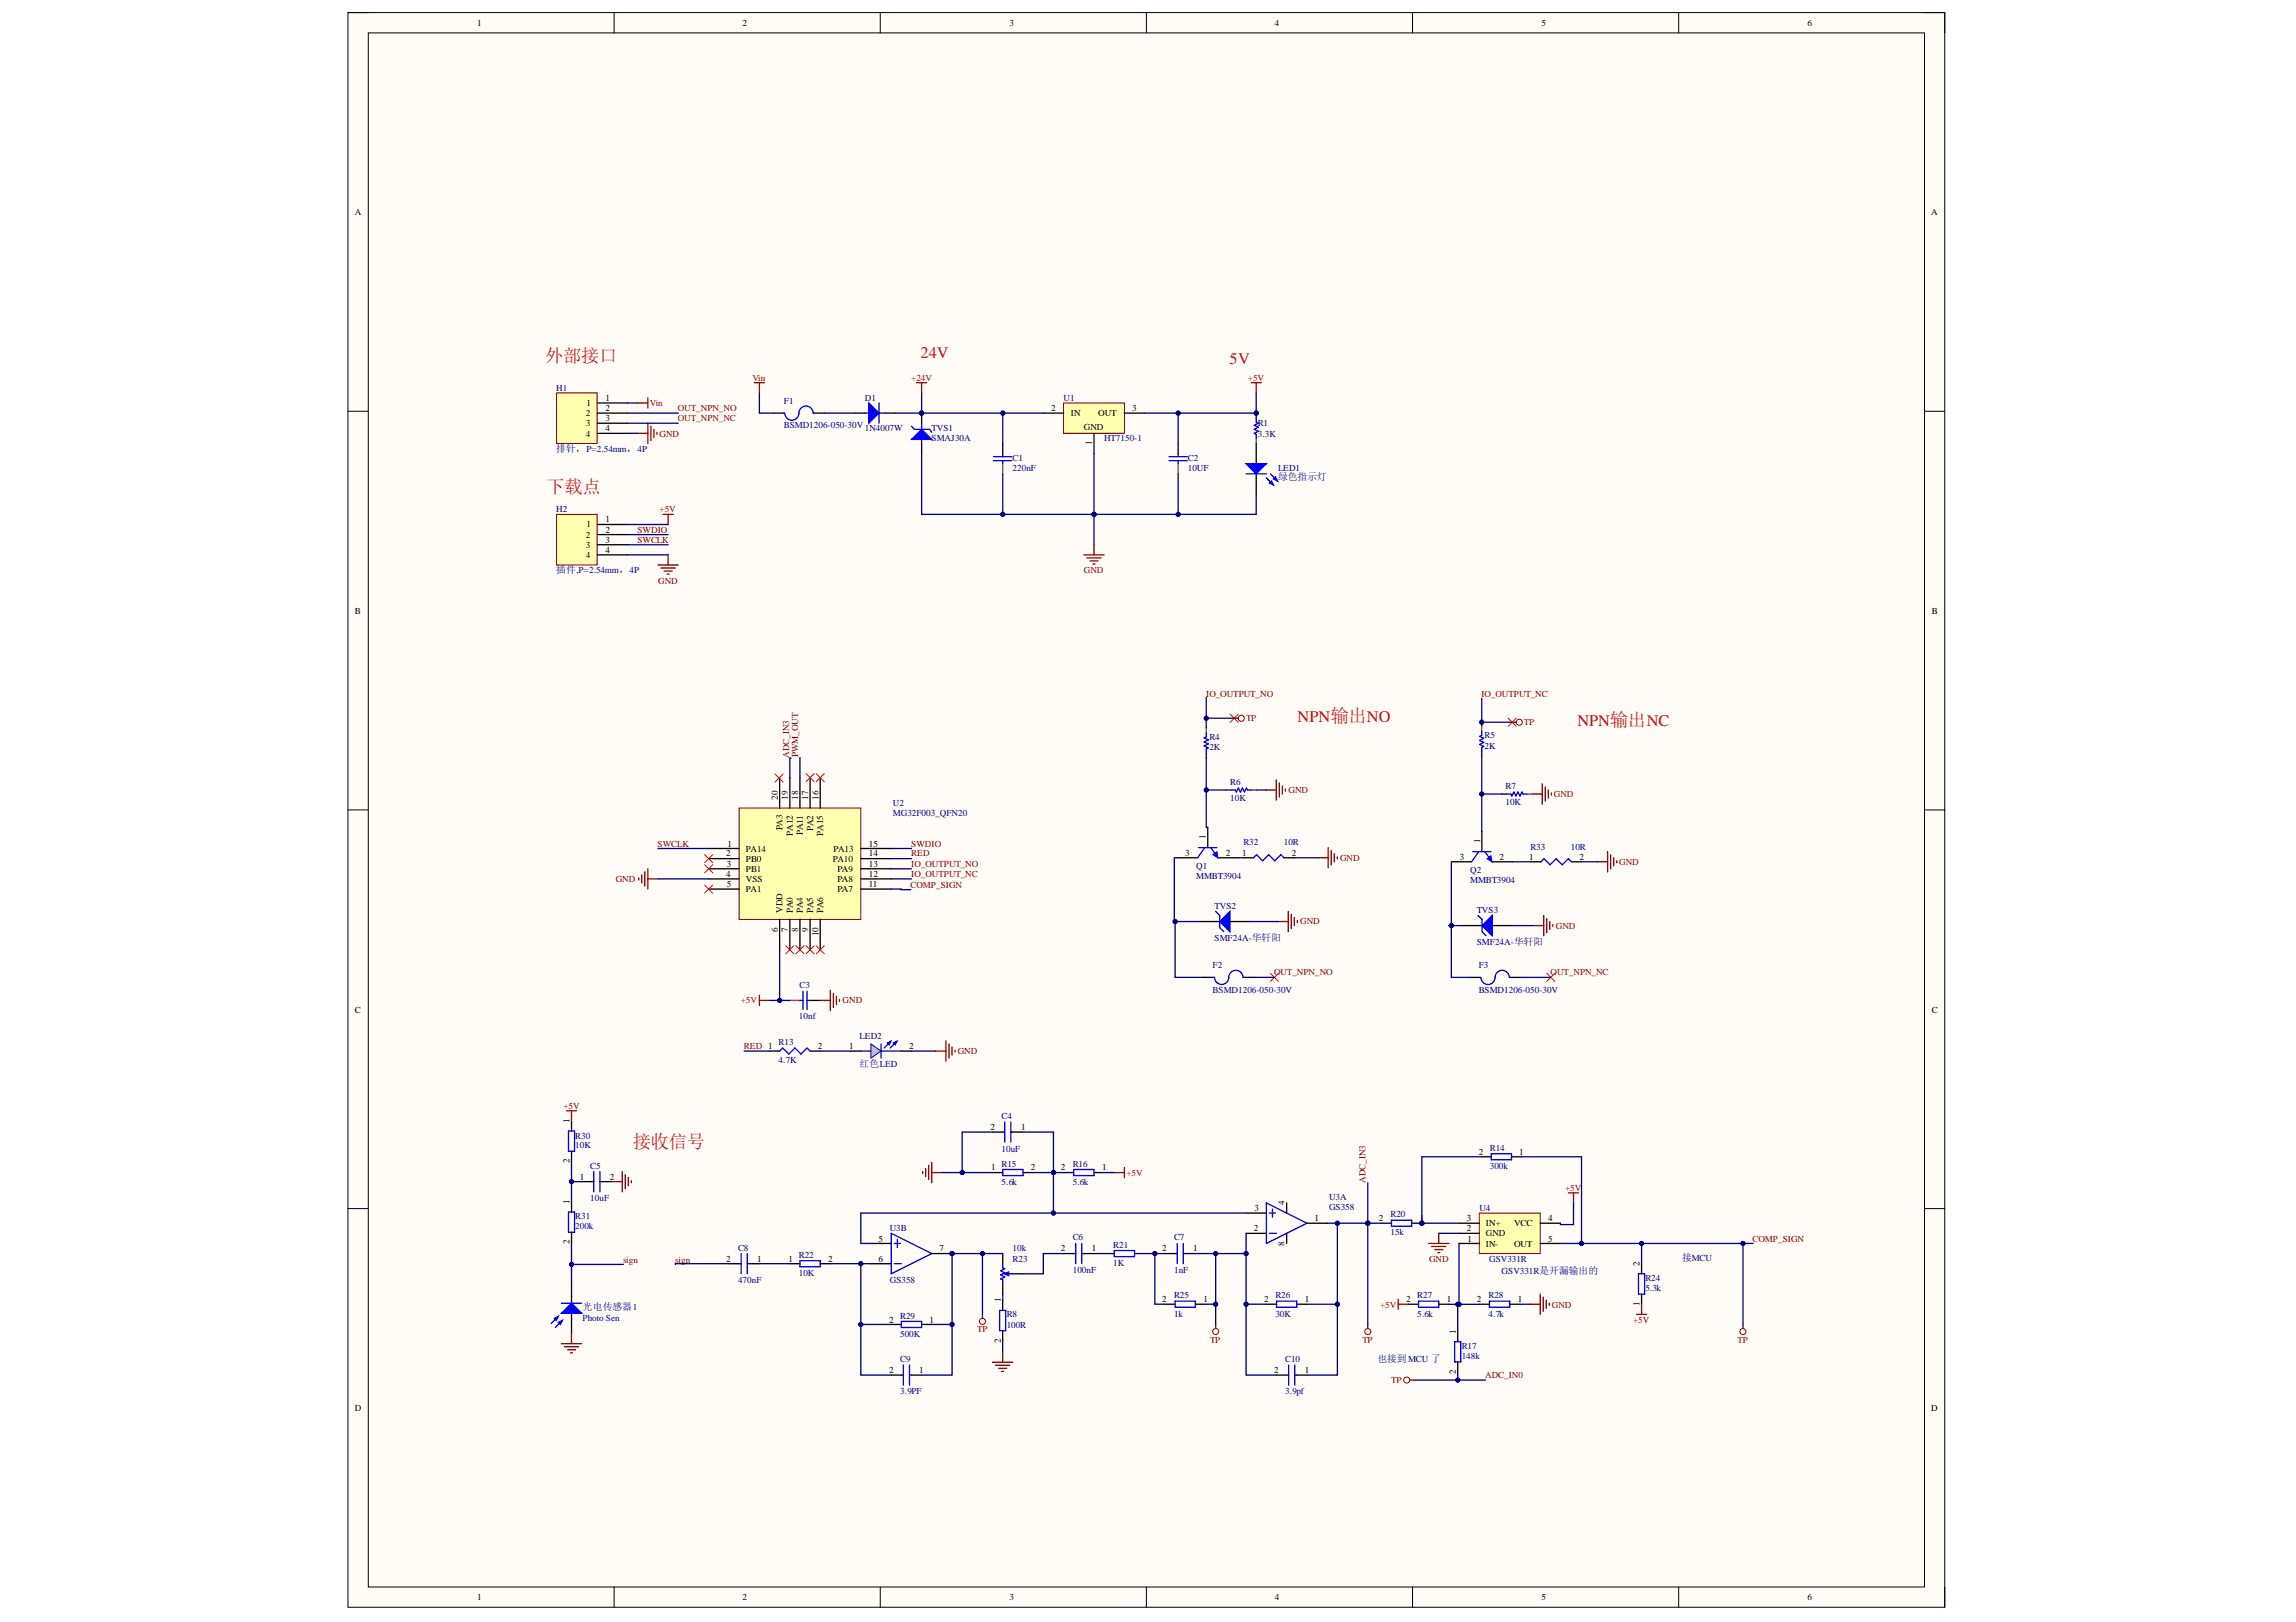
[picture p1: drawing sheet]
<svg xmlns="http://www.w3.org/2000/svg" width="297mm" height="210mm" viewBox="0 0 297 210" stroke-linecap="round" stroke-linejoin="round" font-family="sans-serif">
<defs><g id="words">
<g font-size="2.4" fill="#f00">
<text x="70.5" y="46.9">外部接口</text>
<text x="70.7" y="63.8">下载点</text>
<text x="81.9" y="148.5">接收信号</text>
</g>
<g font-size="2.1" fill="#f00">
<text x="119.1" y="46.3">24V</text>
<text x="159.1" y="47.1">5V</text>
<text x="167.9" y="93.4">NPN输出NO</text>
<text x="204.1" y="93.9">NPN输出NC</text>
</g>
<g font-size="1.3" fill="#000080">
<text x="72" y="58.5">排针，P=2.54mm，4P</text>
<text x="165.3" y="62.2">绿色指示灯</text>
<text x="72" y="74.2">插件,P=2.54mm，4P</text>
<text x="111.2" y="138.1">红色LED</text>
<text x="217.6" y="163.2">接MCU</text>
<text x="75.4" y="169.6">光电传感器1</text>
<text x="178.2" y="176.2">也接到MCU 了</text>
</g>
<g font-size="1.2">
<text x="61.7" y="3.4">1</text>
<text x="96.1" y="3.4">2</text>
<text x="130.6" y="3.4">3</text>
<text x="164.9" y="3.4">4</text>
<text x="199.4" y="3.4">5</text>
<text x="233.8" y="3.4">6</text>
<text x="45.9" y="27.8">A</text>
<text x="249.8" y="27.8">A</text>
<text x="75.8" y="53.9">2</text>
<text x="75.9" y="52.5">1</text>
<text x="78.3" y="51.9">1</text>
<text x="78.3" y="53.2">2</text>
<text x="136" y="53.2">2</text>
<text x="138.5" y="53.9">IN</text>
<text x="142.1" y="53.9">OUT</text>
<text x="146.5" y="53.2">3</text>
<text x="75.8" y="55.2">3</text>
<text x="75.8" y="56.5">4</text>
<text x="78.3" y="54.5">3</text>
<text x="78.3" y="55.8">4</text>
<text x="140.2" y="55.6">GND</text>
<text x="141.2" y="57.6" transform="rotate(-90 141.2 57.6)">1</text>
<text x="75.8" y="69.6">2</text>
<text x="75.8" y="70.9">3</text>
<text x="75.9" y="68.3">1</text>
<text x="78.3" y="67.6">1</text>
<text x="78.3" y="68.9">2</text>
<text x="78.3" y="70.3">3</text>
<text x="78.3" y="71.6">4</text>
<text x="75.8" y="72.2">4</text>
<text x="45.9" y="79.4">B</text>
<text x="249.9" y="79.4">B</text>
<text x="100.6" y="103.5" transform="rotate(-90 100.6 103.5)">20</text>
<text x="101.2" y="107.5" transform="rotate(-90 101.2 107.5)">PA3</text>
<text x="101.9" y="103.5" transform="rotate(-90 101.9 103.5)">19</text>
<text x="103.3" y="103.5" transform="rotate(-90 103.3 103.5)">18</text>
<text x="104.5" y="103.5" transform="rotate(-90 104.5 103.5)">17</text>
<text x="105.2" y="107.5" transform="rotate(-90 105.2 107.5)">PA2</text>
<text x="105.9" y="103.5" transform="rotate(-90 105.9 103.5)">16</text>
<text x="94" y="110.8">2</text>
<text x="94" y="113.5">4</text>
<text x="94" y="112.2">3</text>
<text x="94.1" y="109.6">1</text>
<text x="96.5" y="110.2">PA14</text>
<text x="96.5" y="111.5">PB0</text>
<text x="96.5" y="112.9">PB1</text>
<text x="102.6" y="108.1" transform="rotate(-90 102.6 108.1)">PA12</text>
<text x="103.9" y="108" transform="rotate(-90 103.9 108)">PA11</text>
<text x="106.5" y="108.1" transform="rotate(-90 106.5 108.1)">PA15</text>
<text x="107.7" y="111.5">PA10</text>
<text x="107.8" y="110.2">PA13</text>
<text x="108.3" y="112.9">PA9</text>
<text x="112.4" y="113.5">12</text>
<text x="112.4" y="112.2">13</text>
<text x="112.4" y="110.8">14</text>
<text x="112.4" y="109.6">15</text>
<text x="153.3" y="110.8">3</text>
<text x="156" y="108.6" transform="rotate(-90 156 108.6)">1</text>
<text x="158.6" y="110.8">2</text>
<text x="160.7" y="110.8">1</text>
<text x="167.1" y="110.8">2</text>
<text x="188.9" y="111.3">3</text>
<text x="191.5" y="109.1" transform="rotate(-90 191.5 109.1)">1</text>
<text x="194" y="111.3">2</text>
<text x="197.8" y="111.3">1</text>
<text x="204.3" y="111.3">2</text>
<text x="94" y="114.8">5</text>
<text x="96.5" y="114.1">VSS</text>
<text x="96.5" y="115.5">PA1</text>
<text x="101.2" y="118.1" transform="rotate(-90 101.2 118.1)">VDD</text>
<text x="102.6" y="118.1" transform="rotate(-90 102.6 118.1)">PA0</text>
<text x="103.9" y="118.1" transform="rotate(-90 103.9 118.1)">PA4</text>
<text x="105.2" y="118.1" transform="rotate(-90 105.2 118.1)">PA5</text>
<text x="106.5" y="118.1" transform="rotate(-90 106.5 118.1)">PA6</text>
<text x="108.3" y="115.5">PA7</text>
<text x="108.3" y="114.1">PA8</text>
<text x="112.4" y="114.8">11</text>
<text x="100.6" y="120.6" transform="rotate(-90 100.6 120.6)">6</text>
<text x="101.9" y="120.6" transform="rotate(-90 101.9 120.6)">7</text>
<text x="103.3" y="120.6" transform="rotate(-90 103.3 120.6)">8</text>
<text x="104.5" y="120.6" transform="rotate(-90 104.5 120.6)">9</text>
<text x="105.9" y="121.1" transform="rotate(-90 105.9 121.1)">10</text>
<text x="45.9" y="131">C</text>
<text x="249.9" y="131">C</text>
<text x="105.8" y="135.8">2</text>
<text x="109.9" y="135.8">1</text>
<text x="117.6" y="135.8">2</text>
<text x="73.7" y="145.3" transform="rotate(-90 73.7 145.3)">1</text>
<text x="128.1" y="146.2">2</text>
<text x="132.1" y="146.2">1</text>
<text x="191.3" y="149.4">2</text>
<text x="196.5" y="149.4">1</text>
<text x="73.7" y="155.8" transform="rotate(-90 73.7 155.8)">1</text>
<text x="73.7" y="150.5" transform="rotate(-90 73.7 150.5)">2</text>
<text x="75" y="152.7">1</text>
<text x="78.9" y="152.7">2</text>
<text x="128.2" y="151.5">1</text>
<text x="133.4" y="151.5">2</text>
<text x="137.3" y="151.5">2</text>
<text x="142.6" y="151.5">1</text>
<text x="166.2" y="156" transform="rotate(-90 166.2 156)">4</text>
<text x="73.7" y="161" transform="rotate(-90 73.7 161)">2</text>
<text x="113.7" y="160.7">5</text>
<text x="121.5" y="161.9">7</text>
<text x="137.3" y="161.9">2</text>
<text x="141.2" y="161.9">1</text>
<text x="150.4" y="161.9">2</text>
<text x="154.3" y="161.9">1</text>
<text x="162.2" y="159.3">2</text>
<text x="162.3" y="156.7">3</text>
<text x="166.2" y="161.2" transform="rotate(-90 166.2 161.2)">8</text>
<text x="170.1" y="158.1">1</text>
<text x="178.4" y="158.1">2</text>
<text x="183.7" y="158.1">1</text>
<text x="189.8" y="159.3">2</text>
<text x="189.8" y="158.1">3</text>
<text x="189.9" y="160.7">1</text>
<text x="192.2" y="161.4">IN-</text>
<text x="192.2" y="160">GND</text>
<text x="192.2" y="158.7">IN+</text>
<text x="195.9" y="158.7">VCC</text>
<text x="195.9" y="161.4">OUT</text>
<text x="200.3" y="158.1">4</text>
<text x="200.3" y="160.7">5</text>
<text x="94" y="163.3">2</text>
<text x="97.9" y="163.3">1</text>
<text x="102" y="163.3">1</text>
<text x="107.2" y="163.3">2</text>
<text x="113.7" y="163.3">6</text>
<text x="212.1" y="163.8" transform="rotate(-90 212.1 163.8)">2</text>
<text x="115" y="171.2">2</text>
<text x="120.3" y="171.2">1</text>
<text x="129.5" y="173.8" transform="rotate(-90 129.5 173.8)">2</text>
<text x="129.5" y="168.5" transform="rotate(-90 129.5 168.5)">1</text>
<text x="150.4" y="168.5">2</text>
<text x="155.7" y="168.5">1</text>
<text x="163.6" y="168.5">2</text>
<text x="168.8" y="168.5">1</text>
<text x="181.9" y="168.5">2</text>
<text x="187.2" y="168.5">1</text>
<text x="188.3" y="172.6" transform="rotate(-90 188.3 172.6)">1</text>
<text x="191.1" y="168.5">2</text>
<text x="196.4" y="168.5">1</text>
<text x="212.1" y="169" transform="rotate(-90 212.1 169)">1</text>
<text x="115" y="177.7">2</text>
<text x="118.9" y="177.7">1</text>
<text x="164.8" y="177.7">2</text>
<text x="168.8" y="177.7">1</text>
<text x="188.3" y="177.8" transform="rotate(-90 188.3 177.8)">2</text>
<text x="45.9" y="182.6">D</text>
<text x="249.8" y="182.6">D</text>
<text x="61.7" y="207.1">1</text>
<text x="96.1" y="207.1">2</text>
<text x="130.6" y="207.1">3</text>
<text x="164.9" y="207.1">4</text>
<text x="199.4" y="207.1">5</text>
<text x="233.8" y="207.1">6</text>
</g>
<g font-size="1.2" fill="#000080">
<text x="72" y="50.6">H1</text>
<text x="101.4" y="52.3">F1</text>
<text x="111.9" y="51.9">D1</text>
<text x="137.6" y="51.9">U1</text>
<text x="101.4" y="55.4">BSMD1206-050-30V</text>
<text x="111.9" y="55.8">1N4007W</text>
<text x="120.5" y="55.8">TVS1</text>
<text x="120.5" y="57.1">SMAJ30A</text>
<text x="131" y="59.6">C1</text>
<text x="142.8" y="57.1">HT7150-1</text>
<text x="153.7" y="59.6">C2</text>
<text x="162.7" y="55.2">R1</text>
<text x="162.7" y="56.5">3.3K</text>
<text x="131" y="60.9">220nF</text>
<text x="153.7" y="60.9">10UF</text>
<text x="165.3" y="60.9">LED1</text>
<text x="72" y="66.3">H2</text>
<text x="156.5" y="95.8">R4</text>
<text x="192.1" y="95.5">R5</text>
<text x="156.5" y="97.1">2K</text>
<text x="159.2" y="101.6">R6</text>
<text x="192.1" y="96.9">2K</text>
<text x="115.5" y="104.3">U2</text>
<text x="115.5" y="105.6">MG32F003_QFN20</text>
<text x="159.2" y="103.7">10K</text>
<text x="194.8" y="102.1">R7</text>
<text x="194.8" y="104.2">10K</text>
<text x="154.8" y="112.4">Q1</text>
<text x="154.8" y="113.8">MMBT3904</text>
<text x="160.9" y="109.4">R32</text>
<text x="166.1" y="109.4">10R</text>
<text x="190.2" y="112.9">Q2</text>
<text x="198" y="110">R33</text>
<text x="203.2" y="110">10R</text>
<text x="157.1" y="117.6">TVS2</text>
<text x="190.2" y="114.3">MMBT3904</text>
<text x="191.1" y="118.1">TVS3</text>
<text x="156.9" y="125.3">F2</text>
<text x="157.1" y="121.7">SMF24A-华轩阳</text>
<text x="191.1" y="122.2">SMF24A-华轩阳</text>
<text x="191.3" y="125.3">F3</text>
<text x="103.3" y="131.9">10nf</text>
<text x="103.4" y="127.9">C3</text>
<text x="156.9" y="128.5">BSMD1206-050-30V</text>
<text x="191.3" y="128.5">BSMD1206-050-30V</text>
<text x="100.7" y="135.3">R13</text>
<text x="100.7" y="137.6">4.7K</text>
<text x="111.2" y="134.5">LED2</text>
<text x="74.4" y="147.3">R30</text>
<text x="74.4" y="148.6">10K</text>
<text x="129.6" y="144.8">C4</text>
<text x="129.6" y="149">10uF</text>
<text x="192.7" y="148.9">R14</text>
<text x="76.4" y="151.2">C5</text>
<text x="76.4" y="155.4">10uF</text>
<text x="129.6" y="151">R15</text>
<text x="129.6" y="153.3">5.6k</text>
<text x="138.8" y="151">R16</text>
<text x="138.8" y="153.3">5.6k</text>
<text x="171.9" y="155.3">U3A</text>
<text x="192.7" y="151.3">300k</text>
<text x="74.4" y="157.8">R31</text>
<text x="74.4" y="159.1">200k</text>
<text x="95.5" y="161.9">C8</text>
<text x="115.1" y="159.2">U3B</text>
<text x="131" y="161.9">10k</text>
<text x="138.8" y="160.5">C6</text>
<text x="144" y="161.4">R21</text>
<text x="151.9" y="160.5">C7</text>
<text x="171.9" y="156.6">GS358</text>
<text x="179.9" y="157.6">R20</text>
<text x="179.9" y="159.8">15k</text>
<text x="191.4" y="156.7">U4</text>
<text x="95.5" y="166">470nF</text>
<text x="103.3" y="162.8">R22</text>
<text x="103.3" y="165.1">10K</text>
<text x="115.1" y="166">GS358</text>
<text x="131" y="163.3">R23</text>
<text x="138.8" y="164.7">100nF</text>
<text x="144" y="163.8">1K</text>
<text x="151.9" y="164.7">1nF</text>
<text x="192.7" y="163.3">GSV331R</text>
<text x="194.3" y="164.9">GSV331R是开漏输出的</text>
<text x="212.9" y="165.8">R24</text>
<text x="212.9" y="167.1">5.3k</text>
<text x="75.4" y="170.9">Photo Sen</text>
<text x="116.5" y="170.7">R29</text>
<text x="116.5" y="173">500K</text>
<text x="130.2" y="170.5">R8</text>
<text x="130.2" y="171.8">100R</text>
<text x="151.9" y="168">R25</text>
<text x="151.9" y="170.4">1k</text>
<text x="165" y="168">R26</text>
<text x="165" y="170.4">30K</text>
<text x="183.4" y="168">R27</text>
<text x="183.4" y="170.4">5.6k</text>
<text x="192.6" y="168">R28</text>
<text x="192.6" y="170.4">4.7k</text>
<text x="116.5" y="176.2">C9</text>
<text x="166.3" y="176.2">C10</text>
<text x="189.1" y="174.5">R17</text>
<text x="189.1" y="175.9">148k</text>
<text x="116.5" y="180.5">3.9PF</text>
<text x="166.3" y="180.5">3.9pf</text>
</g>
<g font-size="1.2" fill="#980000">
<text x="84.1" y="52.5">Vin</text>
<text x="97.3" y="49.2">Vin</text>
<text x="117.9" y="49.2">+24V</text>
<text x="161.5" y="49.2">+5V</text>
<text x="85.3" y="66.3">+5V</text>
<text x="95.8" y="129.8">+5V</text>
<text x="72.9" y="143.5">+5V</text>
<text x="145.7" y="152.1">+5V</text>
<text x="202.5" y="154.1">+5V</text>
<text x="178.5" y="169.2">+5V</text>
<text x="211.3" y="171.2">+5V</text>
</g>
<g font-size="1.2" fill="#800000">
<text x="87.7" y="53.2">OUT_NPN_NO</text>
<text x="85.3" y="56.5">GND</text>
<text x="87.7" y="54.5">OUT_NPN_NC</text>
<text x="82.5" y="68.9">SWDIO</text>
<text x="82.5" y="70.3">SWCLK</text>
<text x="85.2" y="75.5">GND</text>
<text x="140.2" y="74.2">GND</text>
<text x="156" y="90.1">IO_OUTPUT_NO</text>
<text x="161.2" y="93.3">TP</text>
<text x="191.6" y="90.1">IO_OUTPUT_NC</text>
<text x="197.1" y="93.9">TP</text>
<text x="102.1" y="98.1" transform="rotate(-90 102.1 98.1)">ADC_IN3</text>
<text x="103.3" y="98" transform="rotate(-90 103.3 98)">PWM_OUT</text>
<text x="166.7" y="102.6">GND</text>
<text x="201" y="103.1">GND</text>
<text x="85.1" y="109.6">SWCLK</text>
<text x="117.9" y="109.6">SWDIO</text>
<text x="117.9" y="110.8">RED</text>
<text x="117.9" y="112.2">IO_OUTPUT_NO</text>
<text x="117.9" y="113.5">IO_OUTPUT_NC</text>
<text x="173.4" y="111.4">GND</text>
<text x="209.5" y="111.9">GND</text>
<text x="79.7" y="114.1">GND</text>
<text x="117.8" y="114.9">COMP_SIGN</text>
<text x="168.2" y="119.6">GND</text>
<text x="201.3" y="120.2">GND</text>
<text x="109" y="129.8">GND</text>
<text x="164.8" y="126.2">OUT_NPN_NO</text>
<text x="200.6" y="126.2">OUT_NPN_NC</text>
<text x="96.2" y="135.8">RED 1</text>
<text x="123.9" y="136.4">GND</text>
<text x="176.7" y="153.1" transform="rotate(-90 176.7 153.1)">ADC_IN3</text>
<text x="226.7" y="160.7">COMP_SIGN</text>
<text x="80.6" y="163.4">sign</text>
<text x="87.4" y="163.4">sign</text>
<text x="184.9" y="163.3">GND</text>
<text x="126.4" y="172.4">TP</text>
<text x="156.5" y="173.8">TP</text>
<text x="176.3" y="173.8">TP</text>
<text x="200.8" y="169.2">GND</text>
<text x="224.8" y="173.8">TP</text>
<text x="180" y="179">TP</text>
<text x="192.2" y="178.3">ADC_IN0</text>
</g>
</g></defs>
<path d="M45 1.6h206.6v206.4h-206.6z" fill-rule="evenodd" fill="#fffcf8"/>
<path d="M45 1.6h206.6v206.4h-206.6z" fill="none" stroke="#000" stroke-width=".13"/>
<path d="M47.6 4.3h201.4v201.1h-201.4z" fill-rule="evenodd" fill="#fffcf8"/>
<g fill="none" stroke="#000" stroke-width=".13">
<path d="M45 1.6h2.6M47.6 4.3h201.4v201.1h-201.4zM79.4 1.6v2.7M113.9 1.6v2.7M148.3 1.6v2.7M182.7 1.6v2.7M217.2 1.6v2.7M249 1.6h2.6v2.7M45 53.2h2.6M249 53.2h2.6M45 104.8h2.6M249 104.8h2.6"/>
<path d="M45 156.4h2.6M249 156.4h2.6M79.4 205.4v2.6M113.9 205.4v2.6M148.3 205.4v2.6M182.7 205.4v2.6M217.2 205.4v2.6M251.6 205.4v2.6"/>
</g>
<path d="M110.6 53.5h1.3M114.5 53.5h1.3" fill="none" stroke="#000" stroke-width=".17"/>
<path d="M113.7 52.2v2.6" fill="none" stroke="#00f" stroke-width=".17"/>
<path d="M112.4 52.2l1.3 1.3-1.3 1.3z" fill="#00f"/>
<path d="M111.9 53.5h2.6M112.4 52.2l1.3 1.3-1.3 1.3z" fill="none" stroke="#00f" stroke-width=".17"/>
<circle cx="119.2" cy="53.5" r=".26" fill="#000080"/>
<circle cx="119.2" cy="53.5" r=".26" fill="none" stroke="#000080" stroke-width=".13"/>
<path d="M119.2 53.5v1.3M119.2 57.4v1.3" fill="none" stroke="#000" stroke-width=".17"/>
<circle cx="119.2" cy="53.5" r=".26" fill="#000080"/>
<circle cx="119.2" cy="53.5" r=".26" fill="none" stroke="#000080" stroke-width=".13"/>
<path d="M117.9 56.9l1.3-1.3 1.3 1.3z" fill="#00f"/>
<path d="M117.9 56.9l1.3-1.3 1.3 1.3zM117.9 55.2l.4 .4h2l.2 .3M119.2 54.8v2.6M128.5 59.6h2.4M128.5 59.1h2.4M129.7 58.7v.4M129.7 59.6v.4M151.2 59.6h2.4M151.2 59.1h2.4M152.4 58.7v.4M152.4 59.6v.4" fill="none" stroke="#00f" stroke-width=".17"/>
<path d="M161.9 49.5h1.3M162.5 49.5v1.3" fill="none" stroke="#980000" stroke-width=".17"/>
<path d="M129.7 57.4v1.3M152.4 57.4v1.3" fill="none" stroke="#000" stroke-width=".17"/>
<path d="M129.7 60v1.3M152.4 60v1.3" fill="none" stroke="#a1006a" stroke-width=".17"/>
<circle cx="162.5" cy="53.5" r=".26" fill="#000080"/>
<circle cx="162.5" cy="53.5" r=".26" fill="none" stroke="#000080" stroke-width=".13"/>
<path d="M162.5 56.7v.7" fill="none" stroke="#a1006a" stroke-width=".17"/>
<path d="M162.5 53.5v.6" fill="none" stroke="#000" stroke-width=".17"/>
<circle cx="162.5" cy="53.5" r=".26" fill="#000080"/>
<circle cx="162.5" cy="53.5" r=".26" fill="none" stroke="#000080" stroke-width=".13"/>
<path d="M162.5 54.1v.5l.3 .2-.5 .2 .5 .3-.5 .3 .5 .2-.5 .3 .2 .1v.5" fill="none" stroke="#00f" stroke-width=".17"/>
<path d="M162.5 57.4v2.6M162.5 61.3v2.6" fill="none" stroke="#000" stroke-width=".17"/>
<path d="M161.2 60h2.6l-1.3 1.3z" fill="#00f"/>
<path d="M161.2 60h2.6l-1.3 1.3zM163.8 61.8l1 1M164.4 61.3l.9 .9" fill="none" stroke="#00f" stroke-width=".17"/>
<path d="M164.2 62.5l.3-.3 .3 .6z" fill="#00f"/>
<path d="M164.2 62.5l.3-.3 .3 .6z" fill="none" stroke="#00f" stroke-width=".17"/>
<path d="M164.8 62l.2-.3 .3 .5z" fill="#00f"/>
<path d="M161.2 61.3h2.6M164.8 62l.2-.3 .3 .5z" fill="none" stroke="#00f" stroke-width=".17"/>
<path d="M137.6 52.2h7.9v3.9h-7.9z" fill-rule="evenodd" fill="#ffffb0"/>
<path d="M137.6 52.2h7.9v3.9h-7.9z" fill="none" stroke="#800000" stroke-width=".13"/>
<path d="M100.1 53.5h1.3M105.3 53.5h1.3M135 53.5h2.6M141.5 56.1v2.6M145.5 53.5h2.6" fill="none" stroke="#000" stroke-width=".17"/>
<path d="M101.4 53.5h.1M105.2 53.4a.92 .92 0 0 0-.9-.9 .92 .92 0 0 0-.9 1 .92 .92 0 0 1-.9 .9 .92 .92 0 0 1-1-.9M105.2 53.5h.1" fill="none" stroke="#00f" stroke-width=".17"/>
<path d="M97.6 49.5h1.3M98.2 49.5v1.3M118.6 49.5h1.3M119.2 49.5v1.3" fill="none" stroke="#980000" stroke-width=".17"/>
<path d="M72 50.8h5.3v6.6h-5.3z" fill-rule="evenodd" fill="#ffffb0"/>
<path d="M72 50.8h5.3v6.6h-5.3z" fill="none" stroke="#800000" stroke-width=".13"/>
<path d="M77.3 52.2h3.9M77.3 53.5h3.9M77.3 54.8h3.9M77.3 56.1h3.9" fill="none" stroke="#000" stroke-width=".17"/>
<path d="M82.5 56.1h1.3M83.8 54.8v2.6M84.2 55.2v1.8M84.6 55.6v1M85 55.9v.3M140.2 71.8h2.6M140.6 72.2h1.8M141 72.6h1.1M141.4 73h.3M141.5 70.5v1.3" fill="none" stroke="#800000" stroke-width=".17"/>
<path d="M82.5 52.2h1.3M83.8 51.5v1.3" fill="none" stroke="#980000" stroke-width=".17"/>
<circle cx="123.2" cy="162.2" r=".26" fill="#000080"/>
<circle cx="123.2" cy="162.2" r=".26" fill="none" stroke="#000080" stroke-width=".13"/>
<path d="M115.3 159.6l5.2 2.6-5.2 2.6zM115.7 163.5h.9M115.7 160.9h.8M116.1 160.4v1" fill="none" stroke="#00f" stroke-width=".17"/>
<path d="M112.7 160.9h2.6M112.7 163.5h2.6M120.5 162.2h2.7" fill="none" stroke="#000" stroke-width=".17"/>
<circle cx="123.2" cy="162.2" r=".26" fill="#000080"/>
<circle cx="123.2" cy="162.2" r=".26" fill="none" stroke="#000080" stroke-width=".13"/>
<g fill="none" stroke="#00f" stroke-width=".17">
<path d="M129.7 151.3h2.6v.8h-2.6zM138.9 151.3h2.6v.8h-2.6zM163.8 155.7l5.3 2.6-5.3 2.6zM164.2 159.6h.9M164.2 157h.8M164.6 156.5v1M95.6 163.5h.3M95.9 162.2v2.6M96.7 162.2v2.6M96.7 163.5h.2M103.5 163.1h2.6v.8h-2.6zM116.6 171h2.6v.8h-2.6z"/>
<path d="M116.6 177.9h.3M116.9 176.6v2.7M117.7 176.6v2.7M117.7 177.9h.2M129.7 163.5v.6l.3 .1-.5 .3 .5 .2-.5 .3 .5 .2-.5 .3 .2 .1v.6M138.9 162.2h.3M139.2 160.9v2.6M140 160.9v2.6M140 162.2h.2M144.2 161.8h2.6v.8h-2.6zM165.1 168.4h2.7v.8h-2.7zM166.5 177.9h.2"/>
<path d="M166.7 176.6v2.7M167.5 177.9h.3M167.5 176.6v2.7"/>
</g>
<g fill="none" stroke="#000" stroke-width=".17">
<path d="M128.4 151.7h1.3M132.3 151.7h1.4M137.6 151.7h1.3M141.5 151.7h1.3M161.2 159.6h2.6M161.2 157h2.6M166.5 155.7v1.3M166.5 159.6v1.3M169.1 158.3h2.6M94.3 163.5h1.3M96.9 163.5h1.3M102.2 163.5h1.3"/>
<path d="M106.1 163.5h1.3M115.3 171.4h1.3M115.3 177.9h1.3M117.9 177.9h1.3M119.2 171.4h1.3M129.7 162.2v1.3M129.7 166.2v1.3M131 164.8h1.3M137.6 162.2h1.3M140.2 162.2h1.3M163.8 168.8h1.3M165.2 177.9h1.3"/>
<path d="M167.8 168.8h1.3M167.8 177.9h1.3"/>
</g>
<path d="M119.4 151.6v.3M119.8 151.2v1.1M120.1 150.8v1.9M120.5 150.4v2.7M120.5 151.7h1.4" fill="none" stroke="#800000" stroke-width=".17"/>
<path d="M129.9 164.8l.6-.2v.5z" fill="#00f"/>
<path d="M129.9 164.8l.6-.2v.5z" fill="none" stroke="#00f" stroke-width=".13"/>
<path d="M129.7 146.5h.3M130 145.2v2.6M130.8 145.2v2.6M130.8 146.5h.2M130.5 164.8h.5M152 168.4h2.6v.8h-2.6z" fill="none" stroke="#00f" stroke-width=".17"/>
<path d="M128.4 146.5h1.3M131 146.5h1.3M150.7 168.8h1.3M154.6 168.8h1.4" fill="none" stroke="#000" stroke-width=".17"/>
<path d="M191.4 157h7.9v5.2h-7.9z" fill-rule="evenodd" fill="#ffffb0"/>
<path d="M191.4 157h7.9v5.2h-7.9z" fill="none" stroke="#800000" stroke-width=".13"/>
<g fill="none" stroke="#000" stroke-width=".17">
<path d="M188.8 159.6h2.6M188.8 158.3h2.6M199.3 158.3h2.6M150.7 162.2h1.3M153.3 162.2h1.3M182.2 168.8h1.3M186.1 168.8h1.3M188.6 172.3v1.3M188.6 176.2v1.4M188.8 160.9h2.6M191.4 168.8h1.3M195.3 168.8h1.3"/>
<path d="M199.3 160.9h2.6M212.4 163.5v1.3M212.4 167.5v1.3"/>
</g>
<path d="M186.1 159.6v1.3M184.8 160.9h2.6M185.2 161.3h1.9M185.6 161.7h1.1M186 162.1h.3M197.9 168.8h1.4M199.3 167.5v2.6M199.6 167.9v1.8M200 168.3v1M200.4 168.6v.3" fill="none" stroke="#800000" stroke-width=".17"/>
<path d="M152 162.2h.3M152.3 160.9v2.6M153.1 160.9v2.6M153.1 162.2h.2M183.5 168.4h2.6v.8h-2.6zM188.2 173.6h.8v2.6h-.8zM192.7 168.4h2.6v.8h-2.6zM212 164.8h.8v2.7h-.8z" fill="none" stroke="#00f" stroke-width=".17"/>
<path d="M95.6 104.6h15.8v14.4h-15.8z" fill-rule="evenodd" fill="#ffffb0"/>
<g fill="none" stroke="#800000" stroke-width=".13">
<path d="M95.6 104.6h15.8v14.4h-15.8z"/>
<circle cx="127.1" cy="171" r=".39"/>
<circle cx="157.3" cy="172.3" r=".39"/>
<circle cx="177" cy="172.3" r=".39"/>
<circle cx="182" cy="178.6" r=".39"/>
<circle cx="225.5" cy="172.3" r=".39"/>
</g>
<g fill="none" stroke="#000" stroke-width=".17">
<path d="M91.7 109.8h3.9M91.7 111.1h3.9M91.7 112.4h3.9M91.7 113.7h3.9M91.7 115h3.9M100.9 100.6v4M100.9 119v3.9M102.2 100.6v4M102.2 119v3.9M103.5 100.6v4M103.5 119v3.9M104.8 100.6v4"/>
<path d="M104.8 119v3.9M106.1 100.6v4M106.1 119v3.9M111.4 109.8h3.9M111.4 111.1h3.9M111.4 112.4h3.9M111.4 113.7h3.9M111.4 115h3.9M104.8 129.5h1.3"/>
</g>
<path d="M98.2 128.8v1.3M98.2 129.5h1.4M144.2 151.7h1.3M145.5 151.1v1.3M202.9 154.4h1.3M203.6 154.4v1.3M180.9 168.1v1.3M180.9 168.8h1.3M211.7 170.1h1.3M212.4 168.8v1.3" fill="none" stroke="#980000" stroke-width=".17"/>
<path d="M102.2 129.5h1.3" fill="none" stroke="#a1006a" stroke-width=".17"/>
<path d="M103.5 129.5h.4M103.9 128.3v2.3M104.4 129.5h.4M104.4 128.3v2.3M111.4 136h1.3M114 135.1v1.8M114 136h2.6" fill="none" stroke="#00f" stroke-width=".17"/>
<g fill="none" stroke="#800000" stroke-width=".17">
<path d="M82.6 113.6v.3M83 113.2v1.1M83.4 112.8v1.9M83.8 112.4v2.6M83.8 113.7h1.3M106.1 129.5h1.3M107.4 128.2v2.6M107.8 128.5v1.9M108.2 128.9v1.1M108.6 129.3v.3M127.1 170.1v.5M157.3 171.4v.5"/>
<path d="M176.9 171.4v.5M182.4 178.6h.5M225.5 171.4v.5"/>
</g>
<path d="M112.7 135.1l1.3 .9-1.3 .9z" fill-rule="evenodd" fill="#c0c0c0"/>
<path d="M112.7 135.1l1.3 .9-1.3 .9z" fill="none" stroke="#00f" stroke-width=".13"/>
<path d="M115.6 135l.5-.3-.3 .5z" fill-rule="evenodd" fill="#c0c0c0"/>
<path d="M115.6 135l.5-.3-.3 .5z" fill="none" stroke="#00f" stroke-width=".13"/>
<path d="M114.8 135l.5-.3-.3 .5z" fill-rule="evenodd" fill="#c0c0c0"/>
<path d="M114.8 135l.5-.3-.3 .5z" fill="none" stroke="#00f" stroke-width=".13"/>
<path d="M159.3 102.2h.5l.2 .3 .2-.5 .3 .5 .2-.5 .3 .5 .3-.5 .1 .2h.5M100.9 136l.4-.4 .7 .8 .8-.8 .8 .8 .8-.8 .4 .4M115.2 134.8l-.8 .8M116 134.8l-.8 .8M157 126.5h.1M160.8 126.5a.92 .92 0 0 0-.9-.9 .92 .92 0 0 0-.9 .9 .92 .92 0 0 1-.9 .9 .92 .92 0 0 1-1-.9M160.8 126.5h.1" fill="none" stroke="#00f" stroke-width=".17"/>
<path d="M155.2 119.3h2.6M158.6 102.2h.7M159.1 119.3h2.6M99.6 136h1.3M104.8 136h1.3M110.1 136h1.3M116.6 136h1.3M155.7 126.5h1.3M160.9 126.5h1.4" fill="none" stroke="#000" stroke-width=".17"/>
<path d="M121.1 136h1.3M122.4 134.7v2.6M122.8 135.1v1.8M123.2 135.5v1M123.6 135.9v.2" fill="none" stroke="#800000" stroke-width=".17"/>
<path d="M161.9 102.2h.7" fill="none" stroke="#a1006a" stroke-width=".17"/>
<path d="M157.8 119.3l1.3-1.4v2.7z" fill="#00f"/>
<path d="M156.1 94.8v.6l-.3 .1 .5 .2-.5 .3 .5 .3-.5 .2 .5 .3-.2 .1v.6M157.3 117.9l.5 .6v1.5l.5 .6M157.8 119.3l1.3-1.4v2.7zM194.9 102.8h.6l.1 .2 .3-.5 .2 .5 .3-.5 .2 .5 .3-.5 .1 .3h.6M195.3 126.5a.92 .92 0 0 0-1-.9 .92 .92 0 0 0-.9 .9 .91 .91 0 0 1-.9 .9 .91 .91 0 0 1-.9-.9h-.1M195.3 126.5h.1" fill="none" stroke="#00f" stroke-width=".17"/>
<path d="M156.1 94.2v.6M197.6 102.8h.6" fill="none" stroke="#a1006a" stroke-width=".17"/>
<path d="M156.1 97.5v.6M189.1 119.8h2.6M193.1 119.8h2.6M194.3 102.8h.6M190.1 126.5h1.4M195.4 126.5h1.3" fill="none" stroke="#000" stroke-width=".17"/>
<g fill="none" stroke="#800000" stroke-width=".17">
<path d="M159.7 92.9h.5M163.8 102.2h1.3M165.1 100.9v2.6M165.4 119.3h1.3M165.5 101.3v1.9M165.9 101.7v1.1M166.3 102.1v.3M166.7 117.9v2.7M167.1 118.3v1.9M167.5 118.7v1.1M167.8 119.1v.3M170.5 111h1.3"/>
<path d="M171.8 109.7v2.6M172.2 110.1v1.8M172.6 110.5v1M173 110.9v.2"/>
</g>
<circle cx="160.6" cy="92.9" r=".39" fill="none" stroke="#800000" stroke-width=".13"/>
<path d="M159.1 92.4l1.1 1.1M160.2 92.4l-1.1 1.1M164.4 126l1 1M165.4 126l-1 1" fill="none" stroke="#f00" stroke-width=".13"/>
<path d="M191.7 119.8l1.4-1.3v2.6z" fill="#00f"/>
<path d="M191.7 94.6v.6l-.3 .1 .6 .3-.6 .2 .6 .3-.6 .2 .6 .3-.3 .1v.6M191.2 118.5l.5 .5v1.6l.6 .5M191.7 119.8l1.4-1.3v2.6z" fill="none" stroke="#00f" stroke-width=".17"/>
<path d="M191.7 94v.6" fill="none" stroke="#a1006a" stroke-width=".17"/>
<path d="M191.7 97.3v.6" fill="none" stroke="#000" stroke-width=".17"/>
<circle cx="196.5" cy="93.5" r=".39" fill="none" stroke="#800000" stroke-width=".13"/>
<path d="M195.6 93.5h.6M198.2 102.8h1.3M198.4 119.8h1.3M199.5 101.4v2.7M199.7 118.5v2.6M199.9 101.8v1.9M200.1 118.9v1.8M200.3 102.2v1.1M200.5 119.3v1M200.7 102.6v.3M200.9 119.6v.3" fill="none" stroke="#800000" stroke-width=".17"/>
<path d="M195.1 92.9l1.1 1.1M196.2 92.9l-1.1 1.1M200.1 126l1.1 1M201.2 126l-1.1 1" fill="none" stroke="#f00" stroke-width=".13"/>
<path d="M72 66.6h5.3v6.5h-5.3z" fill-rule="evenodd" fill="#ffffb0"/>
<path d="M72 66.6h5.3v6.5h-5.3z" fill="none" stroke="#800000" stroke-width=".13"/>
<path d="M77.3 67.9h3.9M77.3 69.2h3.9M77.3 70.5h3.9M77.3 71.8h3.9M73.9 166v2.6M73.9 170v2.6" fill="none" stroke="#000" stroke-width=".17"/>
<path d="M85.1 73.1h2.7M85.5 73.5h1.9M85.9 73.9h1.1M86.3 74.3h.3M86.4 71.8v1.3" fill="none" stroke="#800000" stroke-width=".17"/>
<path d="M85.8 66.6h1.3M86.4 66.6v1.3" fill="none" stroke="#980000" stroke-width=".17"/>
<path d="M72.6 168.6h2.6" fill="none" stroke="#00f" stroke-width=".17"/>
<path d="M72.6 170l1.3-1.4 1.3 1.4z" fill="#00f"/>
<path d="M72.2 170.3l-.9 1M72.6 170l1.3-1.4 1.3 1.4zM72.8 170.9l-1 .9" fill="none" stroke="#00f" stroke-width=".17"/>
<path d="M71.7 170.6l.5-.3-.2 .6z" fill="#00f"/>
<path d="M71.7 170.6l.5-.3-.2 .6z" fill="none" stroke="#00f" stroke-width=".17"/>
<path d="M72.2 171.1l.6-.2-.3 .5z" fill="#00f"/>
<path d="M73.5 146.4h.8v2.6h-.8zM73.5 156.8h.8v2.7h-.8zM76.6 152.9h.2M76.8 151.6v2.6M77.6 151.6v2.6M77.6 152.9h.3M192.9 149.3h2.6v.8h-2.6zM72.2 171.1l.6-.2-.3 .5z" fill="none" stroke="#00f" stroke-width=".17"/>
<path d="M79.2 152.9h1.3M80.5 151.6v2.6M80.9 152v1.8M81.3 152.4v1M81.7 152.8v.2M72.6 173.9h2.6M73 174.3h1.9M73.4 174.7h1.1M73.8 175.1h.3M73.9 172.6v1.3" fill="none" stroke="#800000" stroke-width=".17"/>
<path d="M73.9 145.1v1.3M73.9 149v1.3M73.9 155.5v1.3M73.9 159.5v1.3M75.2 152.9h1.4M77.9 152.9h1.3M191.6 149.7h1.3M195.5 149.7h1.4" fill="none" stroke="#000" stroke-width=".17"/>
<path d="M73.3 143.7h1.3M73.9 143.7v1.4" fill="none" stroke="#980000" stroke-width=".17"/>
<circle cx="183.9" cy="158.3" r=".26" fill="#000080"/>
<circle cx="183.9" cy="158.3" r=".26" fill="none" stroke="#000080" stroke-width=".13"/>
<path d="M182.6 158.3h1.3" fill="none" stroke="#000" stroke-width=".17"/>
<circle cx="183.9" cy="158.3" r=".26" fill="#000080"/>
<circle cx="183.9" cy="158.3" r=".26" fill="none" stroke="#000080" stroke-width=".13"/>
<path d="M160.9 111h1.3M166.1 111h1.3M187.8 111.5h2.6M191.7 107.6v2.6M193 111.5h2.6M198 111.5h1.4M203.3 111.5h1.3M178.7 158.3h1.3" fill="none" stroke="#000" stroke-width=".17"/>
<path d="M162.2 111l.4-.4 .7 .8 .8-.8 .8 .8 .8-.8 .4 .4M190.5 110.2h2.4M191.3 110.2l-.9 1.3M192.1 110.2l.9 1.3M199.4 111.5l.4-.4 .7 .8 .8-.8 .8 .8 .8-.8 .4 .4M180 157.9h2.6v.8h-2.6z" fill="none" stroke="#00f" stroke-width=".17"/>
<path d="M206.7 111.5h1.3M208 110.2v2.6M208.4 110.6v1.8M208.8 111v1.1M209.2 111.4v.2" fill="none" stroke="#800000" stroke-width=".17"/>
<path d="M192.4 111.1l.5-.4 .1 .8z" fill="#00f"/>
<path d="M192.4 111.1l.5-.4 .1 .8z" fill="none" stroke="#00f" stroke-width=".13"/>
<path d="M152.3 111h2.6M156.3 107.1v2.6M157.6 111h2.6" fill="none" stroke="#000" stroke-width=".17"/>
<path d="M155.1 109.7h2.3M155.9 109.7l-1 1.3M156.6 109.7l1 1.3" fill="none" stroke="#00f" stroke-width=".17"/>
<path d="M156.9 110.6l.5-.4 .2 .8z" fill="#00f"/>
<path d="M156.9 110.6l.5-.4 .2 .8z" fill="none" stroke="#00f" stroke-width=".13"/>
<path d="M128.4 176.3h2.6M128.8 176.7h1.8M129.2 177.1h1M129.6 177.5h.3M129.7 175v1.3" fill="none" stroke="#800000" stroke-width=".17"/>
<path d="M129.7 168.3v1.3M129.7 172.2v1.3" fill="none" stroke="#000" stroke-width=".17"/>
<path d="M129.3 169.6h.8v2.6h-.8z" fill="none" stroke="#00f" stroke-width=".17"/>
<g fill="none" stroke="#f00" stroke-width=".13">
<path d="M91.2 110.6l1 1M91.2 111.9l1 1.1M91.2 114.5l1 1.1M92.2 114.5l-1 1.1M92.2 110.6l-1 1M92.2 111.9l-1 1.1M100.3 100.2l1 1M101.3 100.2l-1 1M104.3 100.1l1 1.1M105.3 100.1l-1 1.1M105.6 100.1l1 1.1M106.6 100.1l-1 1.1"/>
<path d="M101.7 122.4l1 1M102.7 122.4l-1 1M103 122.4l1 1M104 122.4l-1 1M104.3 122.4l1 1M105.3 122.4l-1 1M105.6 122.4l1 1M106.6 122.4l-1 1"/>
</g>
<path d="M106.6 53.5h4M148.1 53.5h4.3v3.9" fill="none" stroke="#000080" stroke-width=".17"/>
<circle cx="152.4" cy="53.5" r=".26" fill="#000080"/>
<circle cx="152.4" cy="53.5" r=".26" fill="none" stroke="#000080" stroke-width=".13"/>
<path d="M119.2 50.8v2.7" fill="none" stroke="#000080" stroke-width=".17"/>
<circle cx="119.2" cy="53.5" r=".26" fill="#000080"/>
<circle cx="119.2" cy="53.5" r=".26" fill="none" stroke="#000080" stroke-width=".13"/>
<path d="M98.2 50.8v2.7h1.9M141.5 66.6v3.9" fill="none" stroke="#000080" stroke-width=".17"/>
<circle cx="141.5" cy="66.6" r=".26" fill="#000080"/>
<circle cx="141.5" cy="66.6" r=".26" fill="none" stroke="#000080" stroke-width=".13"/>
<path d="M141.5 58.7v7.9" fill="none" stroke="#000080" stroke-width=".17"/>
<circle cx="141.5" cy="66.6" r=".26" fill="#000080"/>
<circle cx="141.5" cy="66.6" r=".26" fill="none" stroke="#000080" stroke-width=".13"/>
<path d="M152.4 61.3v5.3h10.1v-2.7" fill="none" stroke="#000080" stroke-width=".17"/>
<circle cx="152.4" cy="66.6" r=".26" fill="#000080"/>
<circle cx="152.4" cy="66.6" r=".26" fill="none" stroke="#000080" stroke-width=".13"/>
<path d="M141.5 66.6h10.9" fill="none" stroke="#000080" stroke-width=".17"/>
<circle cx="141.5" cy="66.6" r=".26" fill="#000080"/>
<circle cx="141.5" cy="66.6" r=".26" fill="none" stroke="#000080" stroke-width=".13"/>
<circle cx="152.4" cy="66.6" r=".26" fill="#000080"/>
<circle cx="152.4" cy="66.6" r=".26" fill="none" stroke="#000080" stroke-width=".13"/>
<path d="M162.5 50.8v2.7h-10.1" fill="none" stroke="#000080" stroke-width=".17"/>
<circle cx="162.5" cy="53.5" r=".26" fill="#000080"/>
<circle cx="162.5" cy="53.5" r=".26" fill="none" stroke="#000080" stroke-width=".13"/>
<circle cx="152.4" cy="53.5" r=".26" fill="#000080"/>
<circle cx="152.4" cy="53.5" r=".26" fill="none" stroke="#000080" stroke-width=".13"/>
<path d="M129.7 61.3v5.3" fill="none" stroke="#000080" stroke-width=".17"/>
<circle cx="129.7" cy="66.6" r=".26" fill="#000080"/>
<circle cx="129.7" cy="66.6" r=".26" fill="none" stroke="#000080" stroke-width=".13"/>
<path d="M129.7 53.5v3.9" fill="none" stroke="#000080" stroke-width=".17"/>
<circle cx="129.7" cy="53.5" r=".26" fill="#000080"/>
<circle cx="129.7" cy="53.5" r=".26" fill="none" stroke="#000080" stroke-width=".13"/>
<path d="M81.2 54.8h6.6M81.2 53.5h6.6M81.2 52.2h1.3M81.2 56.1h1.3M120.5 171.4h2.7" fill="none" stroke="#000080" stroke-width=".17"/>
<circle cx="123.2" cy="171.4" r=".26" fill="#000080"/>
<circle cx="123.2" cy="171.4" r=".26" fill="none" stroke="#000080" stroke-width=".13"/>
<path d="M98.2 163.5h4M111.4 171.4h3.9" fill="none" stroke="#000080" stroke-width=".17"/>
<circle cx="111.4" cy="171.4" r=".26" fill="#000080"/>
<circle cx="111.4" cy="171.4" r=".26" fill="none" stroke="#000080" stroke-width=".13"/>
<path d="M133.7 151.7h2.6" fill="none" stroke="#000080" stroke-width=".17"/>
<circle cx="136.3" cy="151.7" r=".26" fill="#000080"/>
<circle cx="136.3" cy="151.7" r=".26" fill="none" stroke="#000080" stroke-width=".13"/>
<path d="M132.3 146.5h4v5.2" fill="none" stroke="#000080" stroke-width=".17"/>
<circle cx="136.3" cy="151.7" r=".26" fill="#000080"/>
<circle cx="136.3" cy="151.7" r=".26" fill="none" stroke="#000080" stroke-width=".13"/>
<path d="M141.5 162.2h2.7M161.2 168.8h2.6" fill="none" stroke="#000080" stroke-width=".17"/>
<circle cx="161.2" cy="168.8" r=".26" fill="#000080"/>
<circle cx="161.2" cy="168.8" r=".26" fill="none" stroke="#000080" stroke-width=".13"/>
<path d="M169.1 168.8h3.9v9.1h-3.9" fill="none" stroke="#000080" stroke-width=".17"/>
<circle cx="173" cy="168.8" r=".26" fill="#000080"/>
<circle cx="173" cy="168.8" r=".26" fill="none" stroke="#000080" stroke-width=".13"/>
<path d="M171.7 158.3h1.3v10.5" fill="none" stroke="#000080" stroke-width=".17"/>
<circle cx="173" cy="158.3" r=".26" fill="#000080"/>
<circle cx="173" cy="158.3" r=".26" fill="none" stroke="#000080" stroke-width=".13"/>
<circle cx="173" cy="168.8" r=".26" fill="#000080"/>
<circle cx="173" cy="168.8" r=".26" fill="none" stroke="#000080" stroke-width=".13"/>
<path d="M186.1 159.6h2.7M196.6 168.8h1.3M212.4 160.9v2.6" fill="none" stroke="#000080" stroke-width=".17"/>
<circle cx="212.4" cy="160.9" r=".26" fill="#000080"/>
<circle cx="212.4" cy="160.9" r=".26" fill="none" stroke="#000080" stroke-width=".13"/>
<path d="M121.9 151.7h2.6" fill="none" stroke="#000080" stroke-width=".17"/>
<circle cx="124.5" cy="151.7" r=".26" fill="#000080"/>
<circle cx="124.5" cy="151.7" r=".26" fill="none" stroke="#000080" stroke-width=".13"/>
<path d="M128.4 146.5h-3.9v5.2h3.9" fill="none" stroke="#000080" stroke-width=".17"/>
<circle cx="124.5" cy="151.7" r=".26" fill="#000080"/>
<circle cx="124.5" cy="151.7" r=".26" fill="none" stroke="#000080" stroke-width=".13"/>
<path d="M136.3 151.7h1.3M142.8 151.7h1.4" fill="none" stroke="#000080" stroke-width=".17"/>
<circle cx="136.3" cy="151.7" r=".26" fill="#000080"/>
<circle cx="136.3" cy="151.7" r=".26" fill="none" stroke="#000080" stroke-width=".13"/>
<path d="M137.6 162.2h-2.6v2.6h-2.7M161.2 162.2h-3.9v6.6h-1.3" fill="none" stroke="#000080" stroke-width=".17"/>
<circle cx="157.3" cy="168.8" r=".26" fill="#000080"/>
<circle cx="157.3" cy="168.8" r=".26" fill="none" stroke="#000080" stroke-width=".13"/>
<circle cx="157.3" cy="162.2" r=".26" fill="#000080"/>
<circle cx="157.3" cy="162.2" r=".26" fill="none" stroke="#000080" stroke-width=".13"/>
<circle cx="161.2" cy="162.2" r=".26" fill="#000080"/>
<circle cx="161.2" cy="162.2" r=".26" fill="none" stroke="#000080" stroke-width=".13"/>
<path d="M146.8 162.2h2.6v6.6h1.3" fill="none" stroke="#000080" stroke-width=".17"/>
<circle cx="149.4" cy="162.2" r=".26" fill="#000080"/>
<circle cx="149.4" cy="162.2" r=".26" fill="none" stroke="#000080" stroke-width=".13"/>
<path d="M149.4 162.2h1.3" fill="none" stroke="#000080" stroke-width=".17"/>
<circle cx="149.4" cy="162.2" r=".26" fill="#000080"/>
<circle cx="149.4" cy="162.2" r=".26" fill="none" stroke="#000080" stroke-width=".13"/>
<path d="M154.6 162.2h2.7" fill="none" stroke="#000080" stroke-width=".17"/>
<circle cx="157.3" cy="162.2" r=".26" fill="#000080"/>
<circle cx="157.3" cy="162.2" r=".26" fill="none" stroke="#000080" stroke-width=".13"/>
<path d="M136.3 151.7v5.3" fill="none" stroke="#000080" stroke-width=".17"/>
<circle cx="136.3" cy="151.7" r=".26" fill="#000080"/>
<circle cx="136.3" cy="151.7" r=".26" fill="none" stroke="#000080" stroke-width=".13"/>
<circle cx="136.3" cy="157" r=".26" fill="#000080"/>
<circle cx="136.3" cy="157" r=".26" fill="none" stroke="#000080" stroke-width=".13"/>
<path d="M100.9 122.9v6.6" fill="none" stroke="#000080" stroke-width=".17"/>
<circle cx="100.9" cy="129.5" r=".26" fill="#000080"/>
<circle cx="100.9" cy="129.5" r=".26" fill="none" stroke="#000080" stroke-width=".13"/>
<path d="M85.1 113.7h6.6M127.1 162.2v7.9" fill="none" stroke="#000080" stroke-width=".17"/>
<circle cx="127.1" cy="162.2" r=".26" fill="#000080"/>
<circle cx="127.1" cy="162.2" r=".26" fill="none" stroke="#000080" stroke-width=".13"/>
<path d="M157.3 168.8v2.6" fill="none" stroke="#000080" stroke-width=".17"/>
<circle cx="157.3" cy="168.8" r=".26" fill="#000080"/>
<circle cx="157.3" cy="168.8" r=".26" fill="none" stroke="#000080" stroke-width=".13"/>
<path d="M176.9 158.3v13.1" fill="none" stroke="#000080" stroke-width=".17"/>
<circle cx="177" cy="158.3" r=".26" fill="#000080"/>
<circle cx="177" cy="158.3" r=".26" fill="none" stroke="#000080" stroke-width=".13"/>
<path d="M176.9 153.1v5.2" fill="none" stroke="#000080" stroke-width=".17"/>
<circle cx="177" cy="158.3" r=".26" fill="#000080"/>
<circle cx="177" cy="158.3" r=".26" fill="none" stroke="#000080" stroke-width=".13"/>
<path d="M225.5 160.9v10.5" fill="none" stroke="#000080" stroke-width=".17"/>
<circle cx="225.5" cy="160.9" r=".26" fill="#000080"/>
<circle cx="225.5" cy="160.9" r=".26" fill="none" stroke="#000080" stroke-width=".13"/>
<g fill="none" stroke="#000080" stroke-width=".17">
<path d="M81.2 69.2h5.2M81.2 67.9h5.2M81.2 70.5h5.2M81.2 71.8h5.2M103.5 98v2.6M85.1 109.8h6.6M115.3 109.8h2.6M115.3 111.1h2.6M115.3 112.4h2.6M115.3 113.7h2.6M161.7 119.3h3.7M162.6 102.2h1.2"/>
<path d="M195.7 119.8h2.7M96.3 136h3.3M106.1 136h4M117.9 136h3.2M162.3 126.5h2.6M196.7 126.5h3.9M73.9 160.8v2.8"/>
</g>
<circle cx="73.9" cy="163.6" r=".26" fill="#000080"/>
<circle cx="73.9" cy="163.6" r=".26" fill="none" stroke="#000080" stroke-width=".13"/>
<path d="M80.7 163.6h-6.8v2.4M94.3 163.5h-6.9v.1" fill="none" stroke="#000080" stroke-width=".17"/>
<circle cx="73.9" cy="163.6" r=".26" fill="#000080"/>
<circle cx="73.9" cy="163.6" r=".26" fill="none" stroke="#000080" stroke-width=".13"/>
<path d="M183.9 158.3h4.9" fill="none" stroke="#000080" stroke-width=".17"/>
<circle cx="183.9" cy="158.3" r=".26" fill="#000080"/>
<circle cx="183.9" cy="158.3" r=".26" fill="none" stroke="#000080" stroke-width=".13"/>
<path d="M191.6 149.7h-7.7v8.6" fill="none" stroke="#000080" stroke-width=".17"/>
<circle cx="183.9" cy="158.3" r=".26" fill="#000080"/>
<circle cx="183.9" cy="158.3" r=".26" fill="none" stroke="#000080" stroke-width=".13"/>
<path d="M173 158.3h3.9" fill="none" stroke="#000080" stroke-width=".17"/>
<circle cx="173" cy="158.3" r=".26" fill="#000080"/>
<circle cx="173" cy="158.3" r=".26" fill="none" stroke="#000080" stroke-width=".13"/>
<circle cx="177" cy="158.3" r=".26" fill="#000080"/>
<circle cx="177" cy="158.3" r=".26" fill="none" stroke="#000080" stroke-width=".13"/>
<path d="M176.9 158.3h1.8" fill="none" stroke="#000080" stroke-width=".17"/>
<circle cx="177" cy="158.3" r=".26" fill="#000080"/>
<circle cx="177" cy="158.3" r=".26" fill="none" stroke="#000080" stroke-width=".13"/>
<path d="M196.9 149.7h7.7v11.2" fill="none" stroke="#000080" stroke-width=".17"/>
<circle cx="204.6" cy="160.9" r=".26" fill="#000080"/>
<circle cx="204.6" cy="160.9" r=".26" fill="none" stroke="#000080" stroke-width=".13"/>
<path d="M152 119.3h3.2" fill="none" stroke="#000080" stroke-width=".17"/>
<circle cx="152" cy="119.3" r=".26" fill="#000080"/>
<circle cx="152" cy="119.3" r=".26" fill="none" stroke="#000080" stroke-width=".13"/>
<path d="M156.1 92.9h3.6" fill="none" stroke="#000080" stroke-width=".17"/>
<circle cx="156.1" cy="92.9" r=".26" fill="#000080"/>
<circle cx="156.1" cy="92.9" r=".26" fill="none" stroke="#000080" stroke-width=".13"/>
<path d="M187.8 119.8h1.3" fill="none" stroke="#000080" stroke-width=".17"/>
<circle cx="187.8" cy="119.8" r=".26" fill="#000080"/>
<circle cx="187.8" cy="119.8" r=".26" fill="none" stroke="#000080" stroke-width=".13"/>
<path d="M187.8 111.6v8.2" fill="none" stroke="#000080" stroke-width=".17"/>
<circle cx="187.8" cy="119.8" r=".26" fill="#000080"/>
<circle cx="187.8" cy="119.8" r=".26" fill="none" stroke="#000080" stroke-width=".13"/>
<path d="M191.7 93.5h3.9M195.6 111.5h2.4" fill="none" stroke="#000080" stroke-width=".17"/>
<circle cx="191.7" cy="93.5" r=".26" fill="#000080"/>
<circle cx="191.7" cy="93.5" r=".26" fill="none" stroke="#000080" stroke-width=".13"/>
<path d="M191.7 102.8h2.6" fill="none" stroke="#000080" stroke-width=".17"/>
<circle cx="191.7" cy="102.8" r=".26" fill="#000080"/>
<circle cx="191.7" cy="102.8" r=".26" fill="none" stroke="#000080" stroke-width=".13"/>
<path d="M156.1 98.1v4.1h2.5M160.2 111h.7" fill="none" stroke="#000080" stroke-width=".17"/>
<circle cx="156.1" cy="102.2" r=".26" fill="#000080"/>
<circle cx="156.1" cy="102.2" r=".26" fill="none" stroke="#000080" stroke-width=".13"/>
<path d="M156.1 102.2v4.9h.2" fill="none" stroke="#000080" stroke-width=".17"/>
<circle cx="156.1" cy="102.2" r=".26" fill="#000080"/>
<circle cx="156.1" cy="102.2" r=".26" fill="none" stroke="#000080" stroke-width=".13"/>
<path d="M152.3 111h-.4l.1 15.5h3.7" fill="none" stroke="#000080" stroke-width=".17"/>
<circle cx="152" cy="119.3" r=".26" fill="#000080"/>
<circle cx="152" cy="119.3" r=".26" fill="none" stroke="#000080" stroke-width=".13"/>
<path d="M187.4 119.8h.4v6.7h2.3" fill="none" stroke="#000080" stroke-width=".17"/>
<circle cx="187.8" cy="119.8" r=".26" fill="#000080"/>
<circle cx="187.8" cy="119.8" r=".26" fill="none" stroke="#000080" stroke-width=".13"/>
<path d="M167.4 111h3.1M204.6 111.5h2.1M203.6 155.7v2.8h-1.7v-.2M188.6 168.8v3.5" fill="none" stroke="#000080" stroke-width=".17"/>
<circle cx="188.6" cy="168.8" r=".26" fill="#000080"/>
<circle cx="188.6" cy="168.8" r=".26" fill="none" stroke="#000080" stroke-width=".13"/>
<path d="M188.8 160.9v7.9" fill="none" stroke="#000080" stroke-width=".17"/>
<circle cx="188.8" cy="168.8" r=".26" fill="#000080"/>
<circle cx="188.8" cy="168.8" r=".26" fill="none" stroke="#000080" stroke-width=".13"/>
<path d="M188.6 177.6v1" fill="none" stroke="#000080" stroke-width=".17"/>
<circle cx="188.6" cy="178.6" r=".26" fill="#000080"/>
<circle cx="188.6" cy="178.6" r=".26" fill="none" stroke="#000080" stroke-width=".13"/>
<path d="M73.9 152.9v2.6M129.7 173.5v1.5M129.7 167.5v.8" fill="none" stroke="#000080" stroke-width=".17"/>
<circle cx="73.9" cy="152.9" r=".26" fill="#000080"/>
<circle cx="73.9" cy="152.9" r=".26" fill="none" stroke="#000080" stroke-width=".13"/>
<path d="M102.3 98.1h-.1v2.5M73.9 150.3v2.6h1.3" fill="none" stroke="#000080" stroke-width=".17"/>
<circle cx="73.9" cy="152.9" r=".26" fill="#000080"/>
<circle cx="73.9" cy="152.9" r=".26" fill="none" stroke="#000080" stroke-width=".13"/>
<path d="M115.3 115l2.5 .1M99.6 129.5h2.6" fill="none" stroke="#000080" stroke-width=".17"/>
<circle cx="100.9" cy="129.5" r=".26" fill="#000080"/>
<circle cx="100.9" cy="129.5" r=".26" fill="none" stroke="#000080" stroke-width=".13"/>
<path d="M107.4 163.5h5.3" fill="none" stroke="#000080" stroke-width=".17"/>
<circle cx="111.4" cy="163.5" r=".26" fill="#000080"/>
<circle cx="111.4" cy="163.5" r=".26" fill="none" stroke="#000080" stroke-width=".13"/>
<path d="M111.4 163.5v14.4h3.9" fill="none" stroke="#000080" stroke-width=".17"/>
<circle cx="111.4" cy="171.4" r=".26" fill="#000080"/>
<circle cx="111.4" cy="171.4" r=".26" fill="none" stroke="#000080" stroke-width=".13"/>
<circle cx="111.4" cy="163.5" r=".26" fill="#000080"/>
<circle cx="111.4" cy="163.5" r=".26" fill="none" stroke="#000080" stroke-width=".13"/>
<path d="M161.2 157h-49.8v3.9h1.3" fill="none" stroke="#000080" stroke-width=".17"/>
<circle cx="136.3" cy="157" r=".26" fill="#000080"/>
<circle cx="136.3" cy="157" r=".26" fill="none" stroke="#000080" stroke-width=".13"/>
<path d="M115.8 53.5h19.2" fill="none" stroke="#000080" stroke-width=".17"/>
<circle cx="119.2" cy="53.5" r=".26" fill="#000080"/>
<circle cx="119.2" cy="53.5" r=".26" fill="none" stroke="#000080" stroke-width=".13"/>
<circle cx="129.7" cy="53.5" r=".26" fill="#000080"/>
<circle cx="129.7" cy="53.5" r=".26" fill="none" stroke="#000080" stroke-width=".13"/>
<path d="M129.7 162.2h-6.5v15.7h-4" fill="none" stroke="#000080" stroke-width=".17"/>
<circle cx="127.1" cy="162.2" r=".26" fill="#000080"/>
<circle cx="127.1" cy="162.2" r=".26" fill="none" stroke="#000080" stroke-width=".13"/>
<circle cx="123.2" cy="162.2" r=".26" fill="#000080"/>
<circle cx="123.2" cy="162.2" r=".26" fill="none" stroke="#000080" stroke-width=".13"/>
<circle cx="123.2" cy="171.4" r=".26" fill="#000080"/>
<circle cx="123.2" cy="171.4" r=".26" fill="none" stroke="#000080" stroke-width=".13"/>
<path d="M119.2 58.7v7.9h22.3" fill="none" stroke="#000080" stroke-width=".17"/>
<circle cx="141.5" cy="66.6" r=".26" fill="#000080"/>
<circle cx="141.5" cy="66.6" r=".26" fill="none" stroke="#000080" stroke-width=".13"/>
<circle cx="129.7" cy="66.6" r=".26" fill="#000080"/>
<circle cx="129.7" cy="66.6" r=".26" fill="none" stroke="#000080" stroke-width=".13"/>
<path d="M161.2 159.6v18.3h4" fill="none" stroke="#000080" stroke-width=".17"/>
<circle cx="161.2" cy="168.8" r=".26" fill="#000080"/>
<circle cx="161.2" cy="168.8" r=".26" fill="none" stroke="#000080" stroke-width=".13"/>
<circle cx="161.2" cy="162.2" r=".26" fill="#000080"/>
<circle cx="161.2" cy="162.2" r=".26" fill="none" stroke="#000080" stroke-width=".13"/>
<path d="M182.9 178.6h9.3" fill="none" stroke="#000080" stroke-width=".17"/>
<circle cx="188.6" cy="178.6" r=".26" fill="#000080"/>
<circle cx="188.6" cy="178.6" r=".26" fill="none" stroke="#000080" stroke-width=".13"/>
<path d="M201.9 160.9h24.9" fill="none" stroke="#000080" stroke-width=".17"/>
<circle cx="204.6" cy="160.9" r=".26" fill="#000080"/>
<circle cx="204.6" cy="160.9" r=".26" fill="none" stroke="#000080" stroke-width=".13"/>
<circle cx="212.4" cy="160.9" r=".26" fill="#000080"/>
<circle cx="212.4" cy="160.9" r=".26" fill="none" stroke="#000080" stroke-width=".13"/>
<circle cx="225.5" cy="160.9" r=".26" fill="#000080"/>
<circle cx="225.5" cy="160.9" r=".26" fill="none" stroke="#000080" stroke-width=".13"/>
<path d="M156.1 90.2v4" fill="none" stroke="#000080" stroke-width=".17"/>
<circle cx="156.1" cy="92.9" r=".26" fill="#000080"/>
<circle cx="156.1" cy="92.9" r=".26" fill="none" stroke="#000080" stroke-width=".13"/>
<path d="M187.4 168.8h4" fill="none" stroke="#000080" stroke-width=".17"/>
<circle cx="188.6" cy="168.8" r=".26" fill="#000080"/>
<circle cx="188.6" cy="168.8" r=".26" fill="none" stroke="#000080" stroke-width=".13"/>
<circle cx="188.8" cy="168.8" r=".26" fill="#000080"/>
<circle cx="188.8" cy="168.8" r=".26" fill="none" stroke="#000080" stroke-width=".13"/>
<path d="M191.7 97.9v9.7" fill="none" stroke="#000080" stroke-width=".17"/>
<circle cx="191.7" cy="102.8" r=".26" fill="#000080"/>
<circle cx="191.7" cy="102.8" r=".26" fill="none" stroke="#000080" stroke-width=".13"/>
<path d="M191.7 90.4v3.6" fill="none" stroke="#000080" stroke-width=".17"/>
<circle cx="191.7" cy="93.5" r=".26" fill="#000080"/>
<circle cx="191.7" cy="93.5" r=".26" fill="none" stroke="#000080" stroke-width=".13"/>
<use href="#words"/>
</svg>
